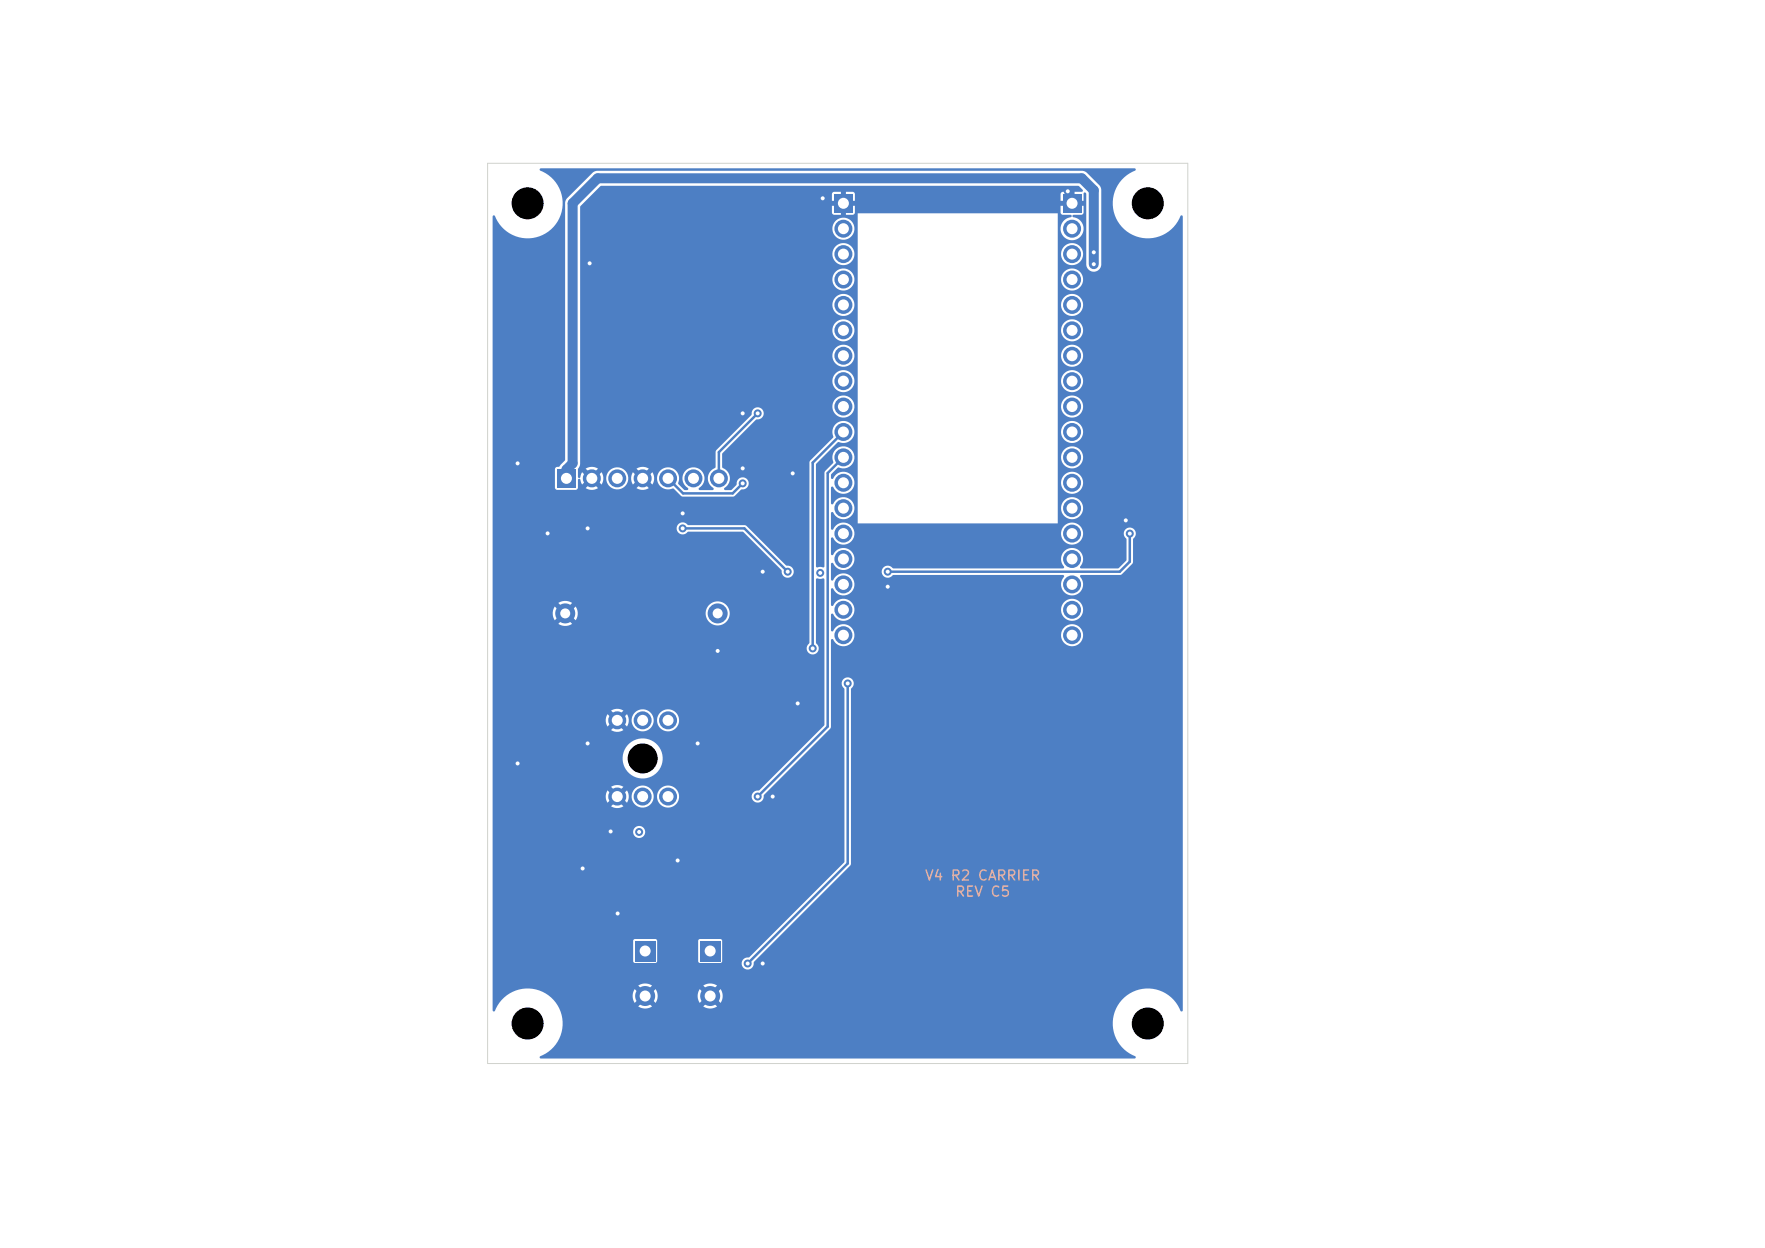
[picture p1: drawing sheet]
<svg xmlns="http://www.w3.org/2000/svg" width="297mm" height="210mm" viewBox="0 0 297 210" stroke-linecap="round" stroke-linejoin="round" font-family="sans-serif">
<defs><g id="words">
<g font-size="1.7" fill="#e8b2a7">
<text x="155.5" y="148.6">V4 R2 CARRIER</text>
<text x="160.6" y="151.3">REV C5</text>
</g>
</g></defs>
<g fill="#4d7fc4">
<path d="M117.8 158.3h3.4v3.4h-3.4z"/>
<path d="M106.9 158.3h3.3v3.4h-3.3z"/>
<path d="M93.8 79h3v3h-3z"/>
<path d="M178.9 32.7h3v3h-3z"/>
<path d="M140.4 32.7h3v3h-3z"/>
<circle cx="119.5" cy="167.6" r="1.68"/>
<circle cx="108.6" cy="167.6" r="1.68"/>
<circle cx="103.9" cy="134" r="1.51"/>
<circle cx="103.9" cy="121.2" r="1.51"/>
<circle cx="112.4" cy="121.2" r="1.51"/>
<circle cx="112.4" cy="134" r="1.51"/>
<circle cx="108.1" cy="134" r="1.51"/>
<circle cx="108.1" cy="121.2" r="1.51"/>
<circle cx="99.6" cy="80.5" r="1.51"/>
<circle cx="103.9" cy="80.5" r="1.51"/>
<circle cx="108.1" cy="80.5" r="1.51"/>
<circle cx="112.4" cy="80.5" r="1.51"/>
<circle cx="116.7" cy="80.5" r="1.51"/>
<circle cx="121" cy="80.5" r="1.51"/>
<circle cx="120.8" cy="103.2" r="1.68"/>
<circle cx="95.1" cy="103.2" r="1.68"/>
<circle cx="180.4" cy="38.5" r="1.51"/>
<circle cx="180.4" cy="42.8" r="1.51"/>
<circle cx="180.4" cy="47" r="1.51"/>
<circle cx="180.4" cy="51.3" r="1.51"/>
<circle cx="180.4" cy="55.6" r="1.51"/>
<circle cx="180.4" cy="59.9" r="1.51"/>
<circle cx="180.4" cy="64.1" r="1.51"/>
<circle cx="180.4" cy="68.4" r="1.51"/>
<circle cx="180.4" cy="72.7" r="1.51"/>
<circle cx="180.4" cy="77" r="1.51"/>
<circle cx="180.4" cy="81.2" r="1.51"/>
<circle cx="180.4" cy="85.5" r="1.51"/>
<circle cx="180.4" cy="89.8" r="1.51"/>
<circle cx="180.4" cy="94.1" r="1.51"/>
<circle cx="180.4" cy="98.3" r="1.51"/>
<circle cx="180.4" cy="102.6" r="1.51"/>
<circle cx="180.4" cy="106.9" r="1.51"/>
<circle cx="141.9" cy="38.5" r="1.51"/>
<circle cx="141.9" cy="42.8" r="1.51"/>
<circle cx="141.9" cy="47" r="1.51"/>
<circle cx="141.9" cy="51.3" r="1.51"/>
<circle cx="141.9" cy="55.6" r="1.51"/>
<circle cx="141.9" cy="59.9" r="1.51"/>
<circle cx="141.9" cy="64.1" r="1.51"/>
<circle cx="141.9" cy="68.4" r="1.51"/>
<circle cx="141.9" cy="72.7" r="1.51"/>
<circle cx="141.9" cy="77" r="1.51"/>
<circle cx="141.9" cy="81.2" r="1.51"/>
<circle cx="141.9" cy="85.5" r="1.51"/>
<circle cx="141.9" cy="89.8" r="1.51"/>
<circle cx="141.9" cy="94.1" r="1.51"/>
<circle cx="141.9" cy="98.3" r="1.51"/>
<circle cx="141.9" cy="102.6" r="1.51"/>
<circle cx="141.9" cy="106.9" r="1.51"/>
<circle cx="127.5" cy="69.6" r=".67"/>
<circle cx="125.8" cy="162.1" r=".67"/>
<circle cx="142.6" cy="115" r=".67"/>
<circle cx="136.8" cy="109.1" r=".67"/>
<circle cx="114.9" cy="86.4" r=".67"/>
<circle cx="128.3" cy="96.2" r=".67"/>
<circle cx="133.4" cy="79.7" r=".67"/>
<circle cx="134.2" cy="118.4" r=".67"/>
<circle cx="87.1" cy="78" r=".67"/>
<circle cx="92.2" cy="89.8" r=".67"/>
<circle cx="102.8" cy="139.9" r=".67"/>
<circle cx="138.4" cy="33.4" r=".67"/>
<circle cx="128.3" cy="162.1" r=".67"/>
<circle cx="114" cy="144.8" r=".67"/>
<circle cx="99.2" cy="44.3" r=".67"/>
<circle cx="98" cy="146.1" r=".67"/>
<circle cx="130" cy="134" r=".67"/>
<circle cx="87.1" cy="128.5" r=".67"/>
<circle cx="98.9" cy="88.9" r=".67"/>
<circle cx="98.9" cy="125.1" r=".67"/>
<circle cx="149.4" cy="98.7" r=".67"/>
<circle cx="120.8" cy="109.5" r=".67"/>
<circle cx="125" cy="78.8" r=".67"/>
<circle cx="125" cy="69.6" r=".67"/>
<circle cx="189.4" cy="87.6" r=".67"/>
<circle cx="103.9" cy="153.7" r=".67"/>
<circle cx="117.4" cy="125.1" r=".67"/>
<circle cx="179.7" cy="32.2" r=".67"/>
<circle cx="127.5" cy="134" r=".67"/>
<circle cx="107.6" cy="140" r=".67"/>
<circle cx="184.1" cy="42.5" r=".67"/>
<circle cx="184.1" cy="44.5" r=".67"/>
<circle cx="149.4" cy="96.2" r=".67"/>
<circle cx="114.9" cy="88.9" r=".67"/>
<circle cx="190.1" cy="89.8" r=".67"/>
<circle cx="132.5" cy="96.2" r=".67"/>
<circle cx="138" cy="96.4" r=".67"/>
<circle cx="125" cy="81.3" r=".67"/>
</g>
<path d="M127.5 69.6l-6.5 6.5v4.4M141.9 72.7l-5.1 5.2v31.2M141.9 77l-2.6 2.6v42.7l-11.8 11.7M112.4 80.5l2.5 2.5h8.4l1.7-1.7M114.9 88.9h10.4l7.2 7.3M190.1 89.8v4.7l-1.7 1.7h-39M142.6 115v30.3l-16.8 16.8" fill="none" stroke="#4d7fc4" stroke-width=".42"/>
<path d="M184.1 44.5v-12.5l-2.1-2h-81.4l-4.2 4.2v43.8l-1.1 1v1.5" fill="none" stroke="#4d7fc4" stroke-width="1.7"/>
<path d="M90.9 28.4l100-.1 .2 .1v.2a5.9 5.9 0 0 0-2.1 9.8 5.9 5.9 0 0 0 9.7-2.1l.2-.1 .1 .2v8.2h-13.7v-12.9l-.3-.5-2.2-2.2-.6-.3-82 .1-.4 .2-4.4 4.4-.3 .7v43.3l-.7 .7a.73 .73 0 0 1-.8 .5l-.2 .3v3.2l.1 .2 .3 .1h3.2l.2-.2 .1-1.5 .1-.1h.2l.4 .9 .7-.7 .1 .3 .5 .3-.7 .8a1.93 1.93 0 0 0 2-.1l-.7-.7 .3-.2 .3-.4 .7 .7a1.93 1.93 0 0 0 0-2l-.7 .7-.2-.3-.4-.3 .7-.8a1.93 1.93 0 0 0-2.1 .1l.8 .7-.5 .3-.1 .3-.7-.7-.3 .8-.3 .1-.1-.2v-1.2l.3-.9v-43.3l3.5-3.5h80.4l.7 .8-.1 .2h-1.3v1.1l-.3-.1-.5 .1v-1.1h-1.3l-.2 .4h-34.6l-.3-.4h-1.3v1.1l-.3-.1-.5 .1v-1.1h-1.3l-.2 .4v1.1h1.1l-.1 .3 .1 .5h-1.1v1.3l.4 .2h1.1v-1.1l.3 .1 .5-.1v1.1h1.2l.2-.1 .2-.2v-1.2h-1.2l.1-.3-.1-.5h1.2v-1.1h34.6v1.1h1.1l-.1 .3 .1 .5h-1.1v1.3l.3 .2h1.4l.1 .2v.2a1.95 1.95 0 0 0-1.8 2.6 1.95 1.95 0 0 0 3.1 .9 1.95 1.95 0 0 0-.2-3.2l-.8-.2-.1-.3 .2-.2h1.4l.2-.2v-1.3h-1.1l.1-.3-.1-.5h1.1v-1.2a.23 .23 0 0 1 .3-.2 .23 .23 0 0 1 .2 .2v10h-.5a1.86 1.86 0 0 0-2.9-1.4 1.86 1.86 0 0 0 0 3.1 1.86 1.86 0 0 0 2.9-1.4v-.3h.5v2.1a1.27 1.27 0 0 0 1.3 1 1.27 1.27 0 0 0 1.2-1.1h13.7v2.3h-16.7l-.1-.3a1.86 1.86 0 0 0-3-1 1.86 1.86 0 0 0 .5 3.2 1.86 1.86 0 0 0 2.6-1.9h16.7v4.3h-16.7l-.1-.3a1.86 1.86 0 0 0-3-1 1.86 1.86 0 0 0 .5 3.1 1.86 1.86 0 0 0 2.6-1.8h16.7v4.2h-16.7l-.1-.2a1.86 1.86 0 0 0-3-1 1.86 1.86 0 0 0 .5 3.1 1.86 1.86 0 0 0 2.6-1.9h16.7v4.3h-16.7l-.1-.3a1.86 1.86 0 0 0-3-1 1.86 1.86 0 0 0 .5 3.2 1.86 1.86 0 0 0 2.6-1.9h16.7v4.3h-16.7l-.1-.3a1.86 1.86 0 0 0-3-1 1.86 1.86 0 0 0 .5 3.2 1.86 1.86 0 0 0 2.6-1.9h16.7v4.3h-16.7l-.1-.3a1.86 1.86 0 0 0-3-1 1.86 1.86 0 0 0 .5 3.1 1.86 1.86 0 0 0 2.6-1.8h16.7v4.2h-16.7l-.1-.2a1.86 1.86 0 0 0-3-1 1.86 1.86 0 0 0 .5 3.1 1.86 1.86 0 0 0 2.6-1.9h16.7v4.3h-16.7l-.1-.3a1.86 1.86 0 0 0-3-1 1.86 1.86 0 0 0 .5 3.2 1.86 1.86 0 0 0 2.6-1.9h16.7v4.3h-16.8a1.86 1.86 0 0 0-2.8-1.4 1.86 1.86 0 0 0 0 3.1 1.86 1.86 0 0 0 2.9-1.4v-.3h16.7v4.3h-16.7a1.86 1.86 0 0 0-2.9-1.5 1.86 1.86 0 0 0 0 3.2 1.86 1.86 0 0 0 2.9-1.4v-.3h16.7v4.3h-7.9a1.02 1.02 0 0 0-1-.9 1.02 1.02 0 0 0-1 .8h-6.8l-.1-.1a1.85 1.85 0 0 0-2.5-1.4h-1.7v-52.2h-33.7v2.4h-.5l-.1-.1a1.87 1.87 0 0 0-3-1.1 1.87 1.87 0 0 0 .5 3.2 1.87 1.87 0 0 0 2.6-2h.5v4.3h-.5l-.1-.3a1.86 1.86 0 0 0-3-1 1.86 1.86 0 0 0 .5 3.2 1.86 1.86 0 0 0 2.6-1.9h.5v4.3h-.5l-.1-.3a1.86 1.86 0 0 0-3-1 1.86 1.86 0 0 0 .5 3.2 1.86 1.86 0 0 0 2.6-1.9h.5v4.3h-.5l-.1-.3a1.86 1.86 0 0 0-3-1 1.86 1.86 0 0 0 .5 3.1 1.86 1.86 0 0 0 2.6-1.8h.5v4.2h-.5l-.1-.2a1.86 1.86 0 0 0-3-1 1.86 1.86 0 0 0 .5 3.1 1.86 1.86 0 0 0 2.6-1.9h.5v4.3h-.5l-.1-.3a1.86 1.86 0 0 0-3-.9 1.86 1.86 0 0 0 .5 3.1 1.86 1.86 0 0 0 2.6-1.9h.5v4.3h-.5l-.1-.3a1.86 1.86 0 0 0-3-1 1.86 1.86 0 0 0 .5 3.2 1.86 1.86 0 0 0 2.6-1.9h.5v4.3h-.5l-.1-.3a1.86 1.86 0 0 0-2.5-1.3 1.86 1.86 0 0 0-.8 2.7h-11.9l-.1-.2a1.02 1.02 0 0 0-1.2-.6 1.02 1.02 0 0 0-.7 1.1l-6 6.1-.1 .2v2.6l-.1 .2a1.94 1.94 0 0 0-1.2 1.7 1.94 1.94 0 0 0 1 1.7l-.2 .3h-2.1l-.2-.1v-.2a2.14 2.14 0 0 0 .9-1.6 1.86 1.86 0 0 0-2.7-1.8 1.86 1.86 0 0 0-.1 3.3l.1 .1-.1 .2-.5 .1-1.1-1.2a1.87 1.87 0 0 0-1.2-2.6 1.87 1.87 0 0 0-2.3 1.6h-.5l-.3-.8-.8 .7-.1-.3-.5-.3 .8-.7a1.93 1.93 0 0 0-2.1 0l.8 .7-.5 .3-.1 .3-.8-.7-.3 .9h-.5v-.3a1.86 1.86 0 0 0-3-1 1.86 1.86 0 0 0 .5 3.1 1.86 1.86 0 0 0 2.5-1.8h.5l.1 .6 .2 .5 .8-.7 .3 .4 .3 .2-.8 .8a1.93 1.93 0 0 0 2.1-.1l-.8-.7 .3-.2 .3-.4 .8 .7 .2-.5 .1-.7 .5 .1a1.9 1.9 0 0 0 2.7 1.8l1.3 1.3 .3 .1h8.5l.2-.1 1.2-1.1a1.02 1.02 0 0 0 1.2-1 1.02 1.02 0 0 0-1.1-1.1 1.02 1.02 0 0 0-.9 1.2l-.9 .9-1.1 .1-.2-.2 .1-.2a1.9 1.9 0 0 0 .9-1.8 1.9 1.9 0 0 0-1.3-1.6l.1-2.4 5.8-5.7a1.02 1.02 0 0 0 1.1-1.2h11.9l.1 .2a1.86 1.86 0 0 0 2.1 .5 1.86 1.86 0 0 0 1.2-1.8h.5v4.2h-.5l-.1-.2a1.88 1.88 0 0 0-2.4-1.3 1.88 1.88 0 0 0-1.1 2.6l-3.9 3.9-.1 .3v18.3h-2.6l-.1-.3a1.02 1.02 0 0 0-1.1-.6l-6.9-6.8-9.8-.1a1.02 1.02 0 0 0-1.5-.1 1.02 1.02 0 0 0 0 1.5 1.02 1.02 0 0 0 1.5-.2h9.3l6.5 6.6a1.02 1.02 0 0 0 1 1.1 1.02 1.02 0 0 0 1.1-1.1h2.6v7h-13.4l-.1-.4a2.03 2.03 0 0 0-2.1-1.5 2.03 2.03 0 0 0-1.9 1.9h-21.5l-.3-1-1 .9-.3-.5-.3-.1 1-.9a2.08 2.08 0 0 0-2.3 0l.9 .9-.3 .1-.3 .5-1-.9a2.09 2.09 0 0 0 .1 2.3l.9-1 .3 .5 .3 .1-.9 1a2.09 2.09 0 0 0 2.3 0l-1-1 .5-.3 .1-.3 1 1 .3-.7v-.6h21.5a2.03 2.03 0 0 0 2.1 2.1 2.03 2.03 0 0 0 2-2.1h13.4v5l-.3 .4a1.02 1.02 0 0 0 .2 1.4 1.02 1.02 0 0 0 1.5-.2 1.02 1.02 0 0 0-.2-1.4l-.1-10.8 .2-.2 .4 .1 .6-.1 .2 .2v23.6h-24.4l-.1-.2a1.86 1.86 0 0 0-1.9-1.5 1.86 1.86 0 0 0-1.7 1.7h-.6v-.2a1.86 1.86 0 0 0-2-1.5 1.86 1.86 0 0 0-1.7 1.7h-.5l-.3-.9-.8 .7-.3-.4-.2-.2 .7-.7a1.93 1.93 0 0 0-2.1 0l.8 .7-.3 .2-.3 .4-.8-.7a1.93 1.93 0 0 0 0 2.1l.8-.8 .1 .3 .5 .3-.7 .8a1.93 1.93 0 0 0 2 0l-.7-.8 .2-.1 .3-.5 .8 .8 .3-.6v-.6h.5a1.86 1.86 0 0 0 1.8 2 1.86 1.86 0 0 0 1.9-2h.6v.3a1.86 1.86 0 0 0 2 1.7 1.86 1.86 0 0 0 1.7-2h24.4v.8l-5.3 5.5h-21.9a3.4 3.4 0 0 0-5.1-2.7 3.4 3.4 0 0 0 0 5.8 3.4 3.4 0 0 0 5.1-2.7v-.4h21.9l-5.8 5.6a1.02 1.02 0 0 0-1.1 .9h-12.2l-.1-.2a1.86 1.86 0 0 0-1.9-1.5 1.86 1.86 0 0 0-1.7 1.7h-.6v-.2a1.86 1.86 0 0 0-2-1.5 1.86 1.86 0 0 0-1.7 1.7h-.5l-.3-.9-.8 .8-.3-.5-.2-.1 .7-.8a1.93 1.93 0 0 0-2.1 0l.8 .8-.3 .1-.3 .5-.8-.8a1.93 1.93 0 0 0 0 2.1l.8-.8 .3 .5 .3 .1-.7 .8a1.93 1.93 0 0 0 2 0l-.7-.8 .2-.1 .3-.5 .8 .8 .3-.6v-.6h.5a1.86 1.86 0 0 0 1.8 2 1.86 1.86 0 0 0 1.9-2h.6v.3a1.86 1.86 0 0 0 2 1.7 1.86 1.86 0 0 0 1.7-2h12.2a1.02 1.02 0 0 0 1 1.2 1.02 1.02 0 0 0 1-1.2l11.3-11.4v-14.8l.1-.1 .2-.1a1.88 1.88 0 0 0 2.9 .9 1.88 1.88 0 0 0 .1-3 1.88 1.88 0 0 0-2.9 .8h-.3l-.1-.1v-2.6l.2-.3 .2 .2a1.86 1.86 0 0 0 2.9 .6 1.86 1.86 0 0 0-.1-2.9 1.86 1.86 0 0 0-2.8 .8l-.3 .1-.1-.2v-2.6l.2-.2 .2 .1a1.86 1.86 0 0 0 2.9 .6 1.86 1.86 0 0 0-.1-2.9 1.86 1.86 0 0 0-2.8 .9h-.3l-.1-.2v-2.6l.2-.2 .2 .1a1.86 1.86 0 0 0 2.9 .7 1.86 1.86 0 0 0-.1-3 1.86 1.86 0 0 0-2.8 .9h-.3l-.1-.2v-2.6l.2-.2 .2 .1a1.86 1.86 0 0 0 2.9 .7 1.86 1.86 0 0 0-.1-3 1.86 1.86 0 0 0-2.8 .9h-.3l-.1-.1v-2.6l.2-.3 .2 .2a1.86 1.86 0 0 0 2.9 .6 1.86 1.86 0 0 0-.1-2.9 1.86 1.86 0 0 0-2.8 .8l-.3 .1-.1-.2v-2.6l.2-.2 .2 .1a1.86 1.86 0 0 0 2.9 .6 1.86 1.86 0 0 0-.1-2.9 1.86 1.86 0 0 0-2.8 .9l-.3-.1-.1-.6 1.3-1.3a1.87 1.87 0 0 0 2.6-1.4 1.87 1.87 0 0 0-2.1-2.1 1.87 1.87 0 0 0-1.4 2.7l-1.4 1.5-.1 .2v15.8l-.2 .2-.3-.1-.8 .1-.1-.2v-17.2l3.7-3.7h.2a1.86 1.86 0 0 0 2.6-1.9h.5v15.6h35.4a1.86 1.86 0 0 0-.3 3.3 1.86 1.86 0 0 0 2.9-1.8h6.8l.1 .6 .4 .6v3.4l-1.5 1.5h-6.2l-.2-.2 .1-.2a1.87 1.87 0 0 0-.2-2.6 1.87 1.87 0 0 0-2.6 .1 1.87 1.87 0 0 0 .1 2.6l-.2 .3h-28.6a1.16 1.16 0 0 0-1.8 0 1.02 1.02 0 0 0 .3 1.3 1.02 1.02 0 0 0 1.4-.2h28.7l.2 .2a1.88 1.88 0 0 0 0 2.7 1.88 1.88 0 0 0 2.6-.1 1.88 1.88 0 0 0 0-2.6l.2-.2h6.6l.3-.2 1.8-1.9 .1-3.9 .4-.6v-.5h7.9v12.8h-16.7l-.1-.1a1.86 1.86 0 0 0-2.8-1.3 1.86 1.86 0 0 0 .1 3.2 1.86 1.86 0 0 0 2.8-1.5v-.3h16.7v4.2h-16.7a1.86 1.86 0 0 0-2.9-1.4 1.86 1.86 0 0 0 0 3.2 1.86 1.86 0 0 0 2.9-1.5v-.3h16.7v8.2h-55.3a1.02 1.02 0 0 0-1.6-.8 1.02 1.02 0 0 0-.1 1.7l.1 24.1h-33.5l-.1-.3a1.02 1.02 0 0 0-1.7-.3 1.02 1.02 0 0 0 .4 1.7 1.02 1.02 0 0 0 1.4-1.1h33.5l-.1 5.2-13.1 13.2h-7.4l-.3-.3h-3.4l-.3 .3h-6.9l-.3-.3h-3.5l-.3 .3v3.4l.3 .4h3.5l.2-.1 .1-.3v-3.4h6.9v3.4l.3 .4h3.4l.2-.1 .1-.3v-3.4h7.4l-2.9 2.8a1.02 1.02 0 0 0-1.2 1 1.02 1.02 0 0 0 1.1 1.1 1.02 1.02 0 0 0 .9-1.2l16.4-16.5v-29.5l.4-.6 .1-.5h55.3v55.1l-.2 .2-.2-.1a5.9 5.9 0 0 0-8.9-2.7h-68.1l-.3-1-.9 .9-.2-.3-.4-.3 .9-.9a2.08 2.08 0 0 0-2.4 0l.9 .9-.4 .3-.2 .3-.9-.9-.3 1h-6.7l-.4-1-.9 .9-.1-.3-.5-.3 .9-.9a2.1 2.1 0 0 0-2.3 0l.9 .9-.5 .3-.1 .3-.9-.8a2.09 2.09 0 0 0 0 2.3l.9-.9 .3 .4 .3 .2-.8 .9a2.09 2.09 0 0 0 2.2 0l-.9-.9 .5-.3 .1-.3 .9 .9 .3-.7 .1-.7h6.7v.7l.3 .7 .9-.9 .2 .3 .4 .3-.8 .9a2.09 2.09 0 0 0 2.3 0l-.9-.9 .4-.3 .2-.3 .9 .9 .3-.7v-.7h68.1l-.1 .1a5.9 5.9 0 0 0 1.5 10.3v.2l-.2 .1h-99.9l-.2-.2 .1-.2a5.9 5.9 0 0 0 2-9.7 5.9 5.9 0 0 0-9.7 2.2h-.2l-.1-.2v-133.6l.2-.2 .2 .2a5.9 5.9 0 0 0 9.7 1.9 5.9 5.9 0 0 0-2.1-9.6z" fill="#4d7fc4"/>
<path d="M82.1 27.5h117.8v151.5h-117.8z" fill="none" stroke="#d0d2cd" stroke-width=".17"/>
<g fill="#fff">
<circle cx="127.5" cy="69.6" r=".34"/>
<circle cx="125.8" cy="162.1" r=".34"/>
<circle cx="142.6" cy="115" r=".34"/>
<circle cx="136.8" cy="109.1" r=".34"/>
<circle cx="114.9" cy="86.4" r=".34"/>
<circle cx="128.3" cy="96.2" r=".34"/>
<circle cx="133.4" cy="79.7" r=".34"/>
<circle cx="134.2" cy="118.4" r=".34"/>
<circle cx="87.1" cy="78" r=".34"/>
<circle cx="92.2" cy="89.8" r=".34"/>
<circle cx="102.8" cy="139.9" r=".34"/>
<circle cx="138.4" cy="33.4" r=".34"/>
<circle cx="128.3" cy="162.1" r=".34"/>
<circle cx="114" cy="144.8" r=".34"/>
<circle cx="99.2" cy="44.3" r=".34"/>
<circle cx="98" cy="146.1" r=".34"/>
<circle cx="130" cy="134" r=".34"/>
<circle cx="87.1" cy="128.5" r=".34"/>
<circle cx="98.9" cy="88.9" r=".34"/>
<circle cx="98.9" cy="125.1" r=".34"/>
<circle cx="149.4" cy="98.7" r=".34"/>
<circle cx="120.8" cy="109.5" r=".34"/>
<circle cx="125" cy="78.8" r=".34"/>
<circle cx="125" cy="69.6" r=".34"/>
<circle cx="189.4" cy="87.6" r=".34"/>
<circle cx="103.9" cy="153.7" r=".34"/>
<circle cx="117.4" cy="125.1" r=".34"/>
<circle cx="179.7" cy="32.2" r=".34"/>
<circle cx="127.5" cy="134" r=".34"/>
<circle cx="107.6" cy="140" r=".34"/>
<circle cx="184.1" cy="42.5" r=".34"/>
<circle cx="184.1" cy="44.5" r=".34"/>
<circle cx="149.4" cy="96.2" r=".34"/>
<circle cx="114.9" cy="88.9" r=".34"/>
<circle cx="190.1" cy="89.8" r=".34"/>
<circle cx="132.5" cy="96.2" r=".34"/>
<circle cx="138" cy="96.4" r=".34"/>
<circle cx="125" cy="81.3" r=".34"/>
<circle cx="119.5" cy="160" r=".93"/>
<circle cx="108.6" cy="160" r=".93"/>
<circle cx="119.5" cy="167.6" r=".93"/>
<circle cx="108.6" cy="167.6" r=".93"/>
</g>
<circle cx="108.1" cy="127.6" r="2.52" fill="#000"/>
<g fill="#fff">
<circle cx="103.9" cy="134" r=".93"/>
<circle cx="103.9" cy="121.2" r=".93"/>
<circle cx="112.4" cy="121.2" r=".93"/>
<circle cx="112.4" cy="134" r=".93"/>
<circle cx="108.1" cy="134" r=".93"/>
<circle cx="108.1" cy="121.2" r=".93"/>
</g>
<circle cx="193.1" cy="34.2" r="2.69" fill="#000"/>
<g fill="#fff">
<circle cx="95.3" cy="80.5" r=".93"/>
<circle cx="99.6" cy="80.5" r=".93"/>
<circle cx="103.9" cy="80.5" r=".93"/>
<circle cx="108.1" cy="80.5" r=".93"/>
<circle cx="112.4" cy="80.5" r=".93"/>
<circle cx="116.7" cy="80.5" r=".93"/>
<circle cx="121" cy="80.5" r=".93"/>
</g>
<circle cx="88.8" cy="172.2" r="2.69" fill="#000"/>
<g fill="#fff">
<circle cx="120.8" cy="103.2" r=".84"/>
<circle cx="95.1" cy="103.2" r=".84"/>
</g>
<circle cx="88.8" cy="34.2" r="2.69" fill="#000"/>
<g fill="#fff">
<circle cx="180.4" cy="34.2" r=".93"/>
<circle cx="180.4" cy="38.5" r=".93"/>
<circle cx="180.4" cy="42.8" r=".93"/>
<circle cx="180.4" cy="47" r=".93"/>
<circle cx="180.4" cy="51.3" r=".93"/>
<circle cx="180.4" cy="55.6" r=".93"/>
<circle cx="180.4" cy="59.9" r=".93"/>
<circle cx="180.4" cy="64.1" r=".93"/>
<circle cx="180.4" cy="68.4" r=".93"/>
<circle cx="180.4" cy="72.7" r=".93"/>
<circle cx="180.4" cy="77" r=".93"/>
<circle cx="180.4" cy="81.2" r=".93"/>
<circle cx="180.4" cy="85.5" r=".93"/>
<circle cx="180.4" cy="89.8" r=".93"/>
<circle cx="180.4" cy="94.1" r=".93"/>
<circle cx="180.4" cy="98.3" r=".93"/>
<circle cx="180.4" cy="102.6" r=".93"/>
<circle cx="180.4" cy="106.9" r=".93"/>
<circle cx="141.9" cy="34.2" r=".93"/>
<circle cx="141.9" cy="38.5" r=".93"/>
<circle cx="141.9" cy="42.8" r=".93"/>
<circle cx="141.9" cy="47" r=".93"/>
<circle cx="141.9" cy="51.3" r=".93"/>
<circle cx="141.9" cy="55.6" r=".93"/>
<circle cx="141.9" cy="59.9" r=".93"/>
<circle cx="141.9" cy="64.1" r=".93"/>
<circle cx="141.9" cy="68.4" r=".93"/>
<circle cx="141.9" cy="72.7" r=".93"/>
<circle cx="141.9" cy="77" r=".93"/>
<circle cx="141.9" cy="81.2" r=".93"/>
<circle cx="141.9" cy="85.5" r=".93"/>
<circle cx="141.9" cy="89.8" r=".93"/>
<circle cx="141.9" cy="94.1" r=".93"/>
<circle cx="141.9" cy="98.3" r=".93"/>
<circle cx="141.9" cy="102.6" r=".93"/>
<circle cx="141.9" cy="106.9" r=".93"/>
</g>
<circle cx="193.1" cy="172.2" r="2.69" fill="#000"/>
<use href="#words"/>
</svg>
